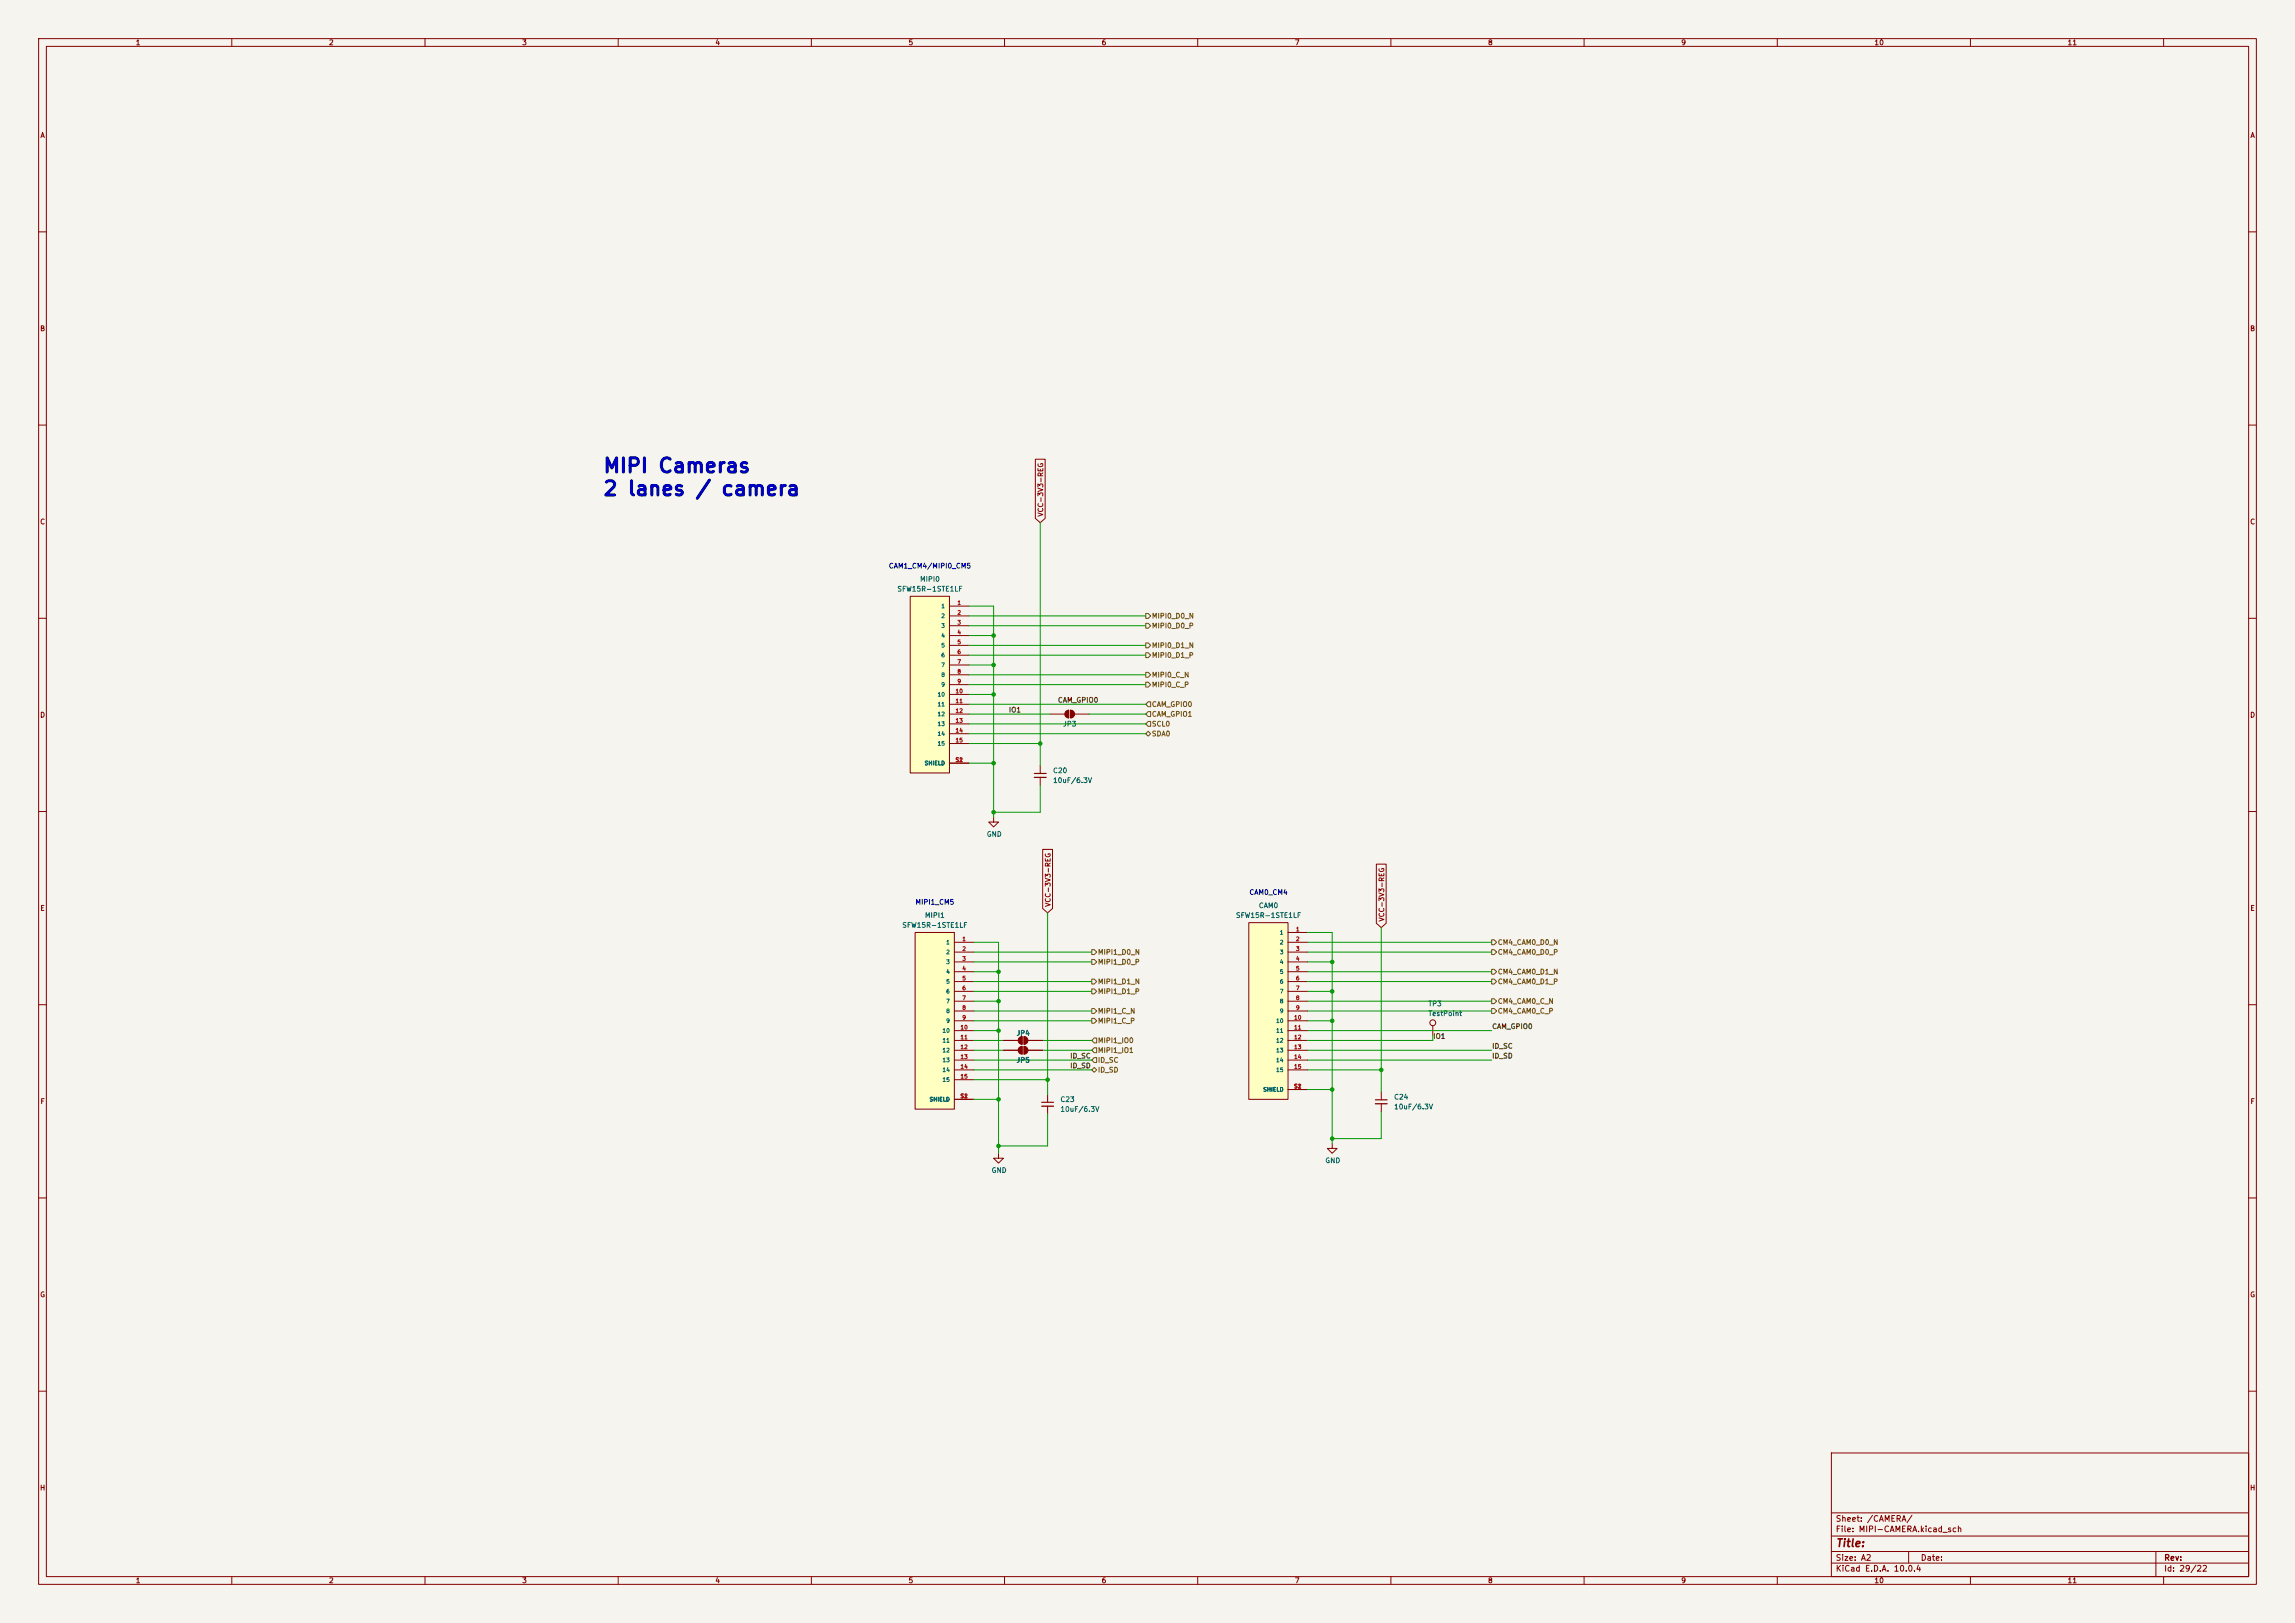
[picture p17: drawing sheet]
<svg xmlns="http://www.w3.org/2000/svg" width="594mm" height="420mm" viewBox="0 0 594 420" stroke-linecap="round" stroke-linejoin="round" font-family="sans-serif">
<defs><g id="words">
<g font-size="3.7" fill="#0000c2">
<text x="155.9" y="123.3">MIPI Cameras</text>
<text x="155.9" y="129.2">2 lanes / camera</text>
</g>
<text font-size="2" fill="#840000" x="475" y="400.8">Title:</text>
<g font-size="1.5" fill="#840000">
<text x="475" y="394.1">Sheet: /CAMERA/</text>
<text x="475" y="396.8">File: MIPI-CAMERA.kicad_sch</text>
<text x="475" y="407">KiCad E.D.A. 10.0.4</text>
<text x="475" y="404.2">Size: A2</text>
<text x="497" y="404.2">Date:</text>
<text x="560" y="404.2">Rev:</text>
<text x="560" y="407">Id: 29/22</text>
</g>
<g font-size="1.3" fill="#840000">
<text x="35" y="12">1</text>
<text x="85" y="12">2</text>
<text x="135" y="12">3</text>
<text x="185" y="12">4</text>
<text x="235" y="12">5</text>
<text x="285" y="12">6</text>
<text x="335" y="12">7</text>
<text x="385" y="12">8</text>
<text x="435" y="12">9</text>
<text x="485" y="12">10</text>
<text x="535" y="12">11</text>
<text x="10.3" y="36">A</text>
<text x="582.3" y="36">A</text>
<text x="10.3" y="86">B</text>
<text x="582.3" y="86">B</text>
<text x="10.3" y="136">C</text>
<text x="270.3" y="133.8" transform="rotate(-90 270.3 133.8)">VCC-3V3-REG</text>
<text x="582.3" y="136">C</text>
<text x="10.3" y="186">D</text>
<text x="582.3" y="186">D</text>
<text x="10.3" y="236">E</text>
<text x="272.2" y="234.8" transform="rotate(-90 272.2 234.8)">VCC-3V3-REG</text>
<text x="358.6" y="238.6" transform="rotate(-90 358.6 238.6)">VCC-3V3-REG</text>
<text x="582.3" y="236">E</text>
<text x="10.3" y="286">F</text>
<text x="582.3" y="286">F</text>
<text x="10.3" y="336">G</text>
<text x="582.3" y="336">G</text>
<text x="10.2" y="386">H</text>
<text x="582.2" y="386">H</text>
<text x="35" y="410">1</text>
<text x="85" y="410">2</text>
<text x="135" y="410">3</text>
<text x="185" y="410">4</text>
<text x="235" y="410">5</text>
<text x="285" y="410">6</text>
<text x="335" y="410">7</text>
<text x="385" y="410">8</text>
<text x="435" y="410">9</text>
<text x="485" y="410">10</text>
<text x="535" y="410">11</text>
</g>
<g font-size="1.3" fill="#0000c2">
<text x="229.9" y="147.4">CAM1_CM4/MIPI0_CM5</text>
<text x="323.2" y="231.9">CAM0_CM4</text>
<text x="236.8" y="234.4">MIPI1_CM5</text>
</g>
<g font-size="1.3" fill="#006464">
<text x="232.1" y="153.4">SFW15R-1STE1LF</text>
<text x="238" y="150.8">MIPI0</text>
<text x="275" y="188.3">JP3</text>
<text x="272.4" y="202.9">10uF/6.3V</text>
<text x="272.4" y="200.4">C20</text>
<text x="255.3" y="216.8">GND</text>
<text x="239.3" y="237.8">MIPI1</text>
<text x="319.8" y="237.8">SFW15R-1STE1LF</text>
<text x="325.7" y="235.3">CAM0</text>
<text x="233.4" y="240.4">SFW15R-1STE1LF</text>
<text x="369.6" y="260.7">TP3</text>
<text x="369.6" y="263.2">TestPoint</text>
<text x="263" y="268.3">JP4</text>
<text x="263" y="275.3">JP5</text>
<text x="274.3" y="288">10uF/6.3V</text>
<text x="274.3" y="285.5">C23</text>
<text x="360.7" y="287.4">10uF/6.3V</text>
<text x="360.7" y="284.8">C24</text>
<text x="256.5" y="303.8">GND</text>
<text x="342.9" y="301.3">GND</text>
</g>
<g font-size="1.3" fill="#725600">
<text x="298" y="160.4">MIPI0_D0_N</text>
<text x="298" y="168">MIPI0_D1_N</text>
<text x="298" y="162.9">MIPI0_D0_P</text>
<text x="298" y="170.5">MIPI0_D1_P</text>
<text x="298" y="175.6">MIPI0_C_N</text>
<text x="298" y="178.1">MIPI0_C_P</text>
<text x="298" y="183.2">CAM_GPIO0</text>
<text x="298" y="185.8">CAM_GPIO1</text>
<text x="298" y="188.3">SCL0</text>
<text x="298" y="190.8">SDA0</text>
<text x="387.5" y="244.8">CM4_CAM0_D0_N</text>
<text x="284" y="247.4">MIPI1_D0_N</text>
<text x="284" y="249.9">MIPI1_D0_P</text>
<text x="387.5" y="247.4">CM4_CAM0_D0_P</text>
<text x="284" y="255">MIPI1_D1_N</text>
<text x="284" y="257.5">MIPI1_D1_P</text>
<text x="387.5" y="252.4">CM4_CAM0_D1_N</text>
<text x="387.5" y="255">CM4_CAM0_D1_P</text>
<text x="284" y="262.6">MIPI1_C_N</text>
<text x="387.5" y="262.6">CM4_CAM0_C_P</text>
<text x="387.5" y="260.1">CM4_CAM0_C_N</text>
<text x="284" y="265.1">MIPI1_C_P</text>
<text x="284" y="275.3">ID_SC</text>
<text x="284" y="272.8">MIPI1_IO1</text>
<text x="284" y="270.2">MIPI1_IO0</text>
<text x="284" y="277.8">ID_SD</text>
</g>
<g font-size="1.3" fill="#0f0f0f">
<text x="261" y="184.7">IO1</text>
<text x="273.7" y="182.1">CAM_GPIO0</text>
<text x="370.8" y="269.1">IO1</text>
<text x="386.1" y="266.6">CAM_GPIO0</text>
<text x="276.9" y="274.2">ID_SC</text>
<text x="386.1" y="271.7">ID_SC</text>
<text x="386.1" y="274.2">ID_SD</text>
<text x="276.9" y="276.7">ID_SD</text>
</g>
<g font-size="1" fill="#006464">
<text x="243.5" y="157.6">1</text>
<text x="243.5" y="160.2">2</text>
<text x="243.5" y="162.7">3</text>
<text x="243.5" y="165.2">4</text>
<text x="243.5" y="167.8">5</text>
<text x="243.5" y="170.3">6</text>
<text x="243.5" y="172.9">7</text>
<text x="243.5" y="175.4">8</text>
<text x="243.5" y="177.9">9</text>
<text x="242.5" y="180.5">10</text>
<text x="242.5" y="183">11</text>
<text x="242.5" y="185.6">12</text>
<text x="242.5" y="188.1">13</text>
<text x="242.5" y="190.6">14</text>
<text x="242.5" y="193.2">15</text>
<text x="239.2" y="198.3">SHIELD</text>
<text x="244.8" y="244.6">1</text>
<text x="331.1" y="242.1">1</text>
<text x="331.1" y="244.6">2</text>
<text x="244.8" y="247.2">2</text>
<text x="244.8" y="249.7">3</text>
<text x="331.1" y="247.2">3</text>
<text x="331.1" y="249.7">4</text>
<text x="244.8" y="252.2">4</text>
<text x="244.8" y="254.8">5</text>
<text x="244.8" y="257.3">6</text>
<text x="331.1" y="252.2">5</text>
<text x="331.1" y="254.8">6</text>
<text x="331.1" y="257.3">7</text>
<text x="244.8" y="259.9">7</text>
<text x="244.8" y="262.4">8</text>
<text x="331.1" y="259.9">8</text>
<text x="331.1" y="262.4">9</text>
<text x="243.8" y="267.5">10</text>
<text x="244.8" y="264.9">9</text>
<text x="330.2" y="264.9">10</text>
<text x="330.2" y="267.5">11</text>
<text x="243.8" y="270">11</text>
<text x="243.8" y="272.6">12</text>
<text x="243.8" y="275.1">13</text>
<text x="330.2" y="270">12</text>
<text x="330.2" y="272.6">13</text>
<text x="330.2" y="275.1">14</text>
<text x="243.8" y="277.6">14</text>
<text x="243.8" y="280.2">15</text>
<text x="330.2" y="277.6">15</text>
<text x="240.5" y="285.3">SHIELD</text>
<text x="326.8" y="282.7">SHIELD</text>
</g>
<g font-size="1" fill="#a90000">
<text x="247.7" y="156.8">1</text>
<text x="247.7" y="159.3">2</text>
<text x="247.7" y="161.9">3</text>
<text x="247.7" y="164.4">4</text>
<text x="247.7" y="166.9">5</text>
<text x="247.7" y="169.5">6</text>
<text x="247.7" y="172">7</text>
<text x="247.2" y="179.6">10</text>
<text x="247.7" y="174.6">8</text>
<text x="247.7" y="177.1">9</text>
<text x="247.2" y="182.2">11</text>
<text x="247.2" y="184.7">12</text>
<text x="247.2" y="187.3">13</text>
<text x="247.2" y="189.8">14</text>
<text x="247.2" y="192.3">15</text>
<text x="247.2" y="197.4">S1</text>
<text x="248.2" y="197.4">2</text>
<text x="248.9" y="243.8">1</text>
<text x="335.3" y="241.2">1</text>
<text x="335.3" y="243.8">2</text>
<text x="248.9" y="246.3">2</text>
<text x="248.9" y="248.8">3</text>
<text x="248.9" y="251.4">4</text>
<text x="335.3" y="246.3">3</text>
<text x="335.3" y="248.8">4</text>
<text x="335.3" y="251.4">5</text>
<text x="248.9" y="253.9">5</text>
<text x="248.9" y="256.5">6</text>
<text x="335.3" y="253.9">6</text>
<text x="335.3" y="256.5">7</text>
<text x="248.9" y="259">7</text>
<text x="248.9" y="261.5">8</text>
<text x="335.3" y="259">8</text>
<text x="335.3" y="261.5">9</text>
<text x="248.5" y="266.6">10</text>
<text x="248.5" y="269.2">11</text>
<text x="248.9" y="264.1">9</text>
<text x="334.8" y="264.1">10</text>
<text x="334.8" y="266.6">11</text>
<text x="334.8" y="269.2">12</text>
<text x="248.5" y="271.7">12</text>
<text x="248.5" y="274.2">13</text>
<text x="334.8" y="271.7">13</text>
<text x="334.8" y="274.2">14</text>
<text x="248.5" y="276.8">14</text>
<text x="248.5" y="279.3">15</text>
<text x="334.8" y="276.8">15</text>
<text x="334.8" y="281.9">S1</text>
<text x="335.8" y="281.9">2</text>
<text x="248.5" y="284.4">S1</text>
<text x="249.4" y="284.4">2</text>
</g>
</g></defs>
<path d="M0 0h594v420h-594z" fill="#f5f4ef" stroke="#f5f4ef" stroke-width=".26"/>
<g fill="none" stroke="#840000" stroke-width=".26">
<path d="M10 10h574v400h-574zM12 12h570v396h-570zM60 10v2M110 10v2M160 10v2M210 10v2M260 10v2M310 10v2M360 10v2M410 10v2M460 10v2M510 10v2"/>
<path d="M560 10v2M10 60h2M582 60h2M10 110h2M582 110h2M10 160h2M582 160h2M10 210h2M582 210h2M10 260h2M582 260h2M344.8 295.9v1.3h1.3l-1.3 1.3-1.3-1.3h1.3"/>
<path d="M10 310h2M582 310h2M10 360h2M474 376h108v32h-108zM582 360h2M474 397.5h108M474 391.5h108M60 408v2M110 408v2M160 408v2M210 408v2M260 408v2"/>
<path d="M310 408v2M360 408v2M410 408v2M460 408v2M474 404.5h108M474 401.5h108M494 401.5v3M510 408v2M558 401.5v6.5M560 408v2"/>
</g>
<path d="M236.9 241.3h10.1v45.7h-10.1z" fill="#ffffc2"/>
<g fill="none" stroke="#840000" stroke-width=".26">
<path d="M236.9 241.3h10.1v45.7h-10.1zM247 243.8h5.1M247 246.4h5.1M247 248.9h5.1M247 251.5h5.1M247 254h5.1M247 256.5h5.1M247 259.1h5.1M247 261.6h5.1M247 264.2h5.1M247 266.7h5.1M247 269.2h5.1"/>
<path d="M247 271.8h5.1M247 274.3h5.1M247 276.9h5.1M247 279.4h5.1M247 284.5h5.1"/>
</g>
<path d="M323.2 238.8h10.2v45.7h-10.2z" fill="#ffffc2"/>
<g fill="none" stroke="#840000" stroke-width=".26">
<path d="M271.8 184.8h3.8M276.6 183.8v2M277.1 183.8v2M278.1 184.8h3.8M257.2 211.5v1.2h1.2l-1.2 1.3-1.3-1.3h1.3M323.2 238.8h10.2v45.7h-10.2zM333.4 241.3h5.1M333.4 243.8h5.1M333.4 246.4h5.1M333.4 248.9h5.1M333.4 251.5h5.1M333.4 254h5.1"/>
<path d="M333.4 256.5h5.1M333.4 259.1h5.1M259.7 269.2h3.8M259.7 271.8h3.8M264.5 268.2v2.1M264.5 270.8v2M265 268.2v2.1M265 270.8v2M266.1 269.2h3.8M266.1 271.8h3.8M333.4 261.6h5.1M333.4 264.2h5.1"/>
<path d="M333.4 266.7h5.1M333.4 269.2h5.1M333.4 271.8h5.1M333.4 274.3h5.1M333.4 276.9h5.1M258.4 298.5v1.2h1.3l-1.3 1.3-1.2-1.3h1.2M271.1 283.2v2M271.1 286.3v2M333.4 281.9h5.1M357.5 282.6v2M357.5 285.6v2.1"/>
</g>
<path d="M269.6 285.2h3.1M356 284.6h3" fill="none" stroke="#840000" stroke-width=".3"/>
<path d="M269.6 286.3h3.1M356 285.6h3" fill="none" stroke="#840000" stroke-width=".33"/>
<g fill="#840000" stroke="#840000" stroke-width=".26">
<path d="M263.8 271.1l.7-.3v2a1.02 1.02 0 0 1-.9-.6 1.02 1.02 0 0 1 .2-1.1z"/>
<path d="M265 270.8a1.02 1.02 0 0 1 1.1 1 1.02 1.02 0 0 1-1.1 1z"/>
<path d="M275.9 184.1l.7-.3v2a1.01 1.01 0 0 1-.9-.6 1.01 1.01 0 0 1 .2-1.1z"/>
<path d="M277.1 183.8a1.01 1.01 0 0 1 1 1 1.01 1.01 0 0 1-1 1z"/>
<path d="M263.8 268.5l.7-.3v2.1a1.02 1.02 0 0 1-.9-.7 1.02 1.02 0 0 1 .2-1.1z"/>
<path d="M265 268.2a1.02 1.02 0 0 1 1.1 1 1.02 1.02 0 0 1-1.1 1.1z"/>
</g>
<path d="M235.6 154.3h10.1v45.7h-10.1z" fill="#ffffc2"/>
<g fill="none" stroke="#840000" stroke-width=".26">
<path d="M268 118.8h2.5v15.3l-1.3 1.2-1.2-1.2zM235.6 154.3h10.1v45.7h-10.1zM245.7 156.8h5.1M245.7 159.4h5.1M245.7 161.9h5.1M245.7 164.5h5.1M245.7 167h5.1M245.7 169.5h5.1M245.7 172.1h5.1M245.7 174.6h5.1M245.7 177.2h5.1M245.7 179.7h5.1"/>
<path d="M245.7 182.2h5.1M245.7 184.8h5.1M245.7 187.3h5.1M245.7 189.9h5.1M245.7 192.4h5.1M245.7 197.5h5.1M269.2 198.1v2.1M269.2 201.2v2M269.9 219.8h2.5v15.3l-1.3 1.1-1.2-1.1zM356.2 223.6h2.6v15.3l-1.3 1.1-1.3-1.1zM259.7 269.2h3.8M259.7 271.8h3.8"/>
<path d="M266.1 269.2h3.8M266.1 271.8h3.8M370.8 265.4v2.6"/>
<circle cx="370.8" cy="264.7" r=".76"/>
</g>
<path d="M267.7 200.2h3.1" fill="none" stroke="#840000" stroke-width=".3"/>
<path d="M267.7 201.2h3.1" fill="none" stroke="#840000" stroke-width=".33"/>
<g fill="none" stroke="#725600" stroke-width=".26">
<path d="M296.5 158.8h.7l.6 .6-.6 .6h-.7zM296.5 166.4h.7l.6 .6-.6 .6h-.7zM296.5 174h.7l.6 .6-.6 .7h-.7zM296.5 161.3h.7l.6 .6-.6 .7h-.7zM296.5 168.9h.7l.6 .6-.6 .7h-.7zM296.5 176.5h.7l.6 .7-.6 .6h-.7zM296.5 189.9l.7-.7 .6 .7-.6 .6zM297.2 181.6h.6v1.3h-.6l-.7-.7zM297.2 184.2h.6v1.2h-.6l-.7-.6zM297.2 186.7h.6v1.3h-.6l-.7-.7zM282.6 253.4h.6l.6 .6-.6 .6h-.6zM282.6 245.7h.6l.6 .7-.6 .6h-.6z"/>
<path d="M282.6 255.9h.6l.6 .6-.6 .7h-.6zM282.6 248.3h.6l.6 .6-.6 .7h-.6zM386.1 250.8h.6l.6 .7-.6 .6h-.6zM386.1 245.7h.6l.6 .7-.6 .6h-.6zM386.1 258.4h.6l.6 .7-.6 .6h-.6zM386.1 243.2h.6l.6 .6-.6 .7h-.6zM386.1 253.4h.6l.6 .6-.6 .6h-.6zM282.6 269.2l.6-.6h.6v1.3h-.6zM282.6 276.9l.6-.7 .6 .7-.6 .6zM282.6 261h.6l.6 .6-.6 .7h-.6zM282.6 263.5h.6l.6 .7-.6 .6h-.6zM283.2 273.7h.6v1.3h-.6l-.6-.7z"/>
<path d="M283.2 271.1h.6v1.3h-.6l-.6-.6zM386.1 261h.6l.6 .6-.6 .7h-.6z"/>
</g>
<g fill="none" stroke="#009600" stroke-width=".26">
<path d="M269.2 135.3v62.8M250.8 156.8h6.4v54.7M250.8 159.4h45.7M250.8 172.1h6.4M250.8 179.7h6.4M250.8 167h45.7M250.8 169.5h45.7M250.8 177.2h45.7M250.8 174.6h45.7M250.8 161.9h45.7M250.8 164.5h6.4M250.8 184.8h21"/>
<path d="M250.8 192.4h18.4M250.8 187.3h45.7M250.8 189.9h45.7M250.8 182.2h45.7M250.8 197.5h6.4M281.9 184.8h14.6M269.2 203.2v7h-12M271.1 236.2v47M252.1 256.5h30.5M252.1 243.8h6.3v54.7M252.1 246.4h30.5M252.1 248.9h30.5"/>
<path d="M252.1 254h30.5M252.1 251.5h6.3M252.1 259.1h6.3M338.5 241.3h6.3v54.6M338.5 256.5h6.3M338.5 246.4h47.6M338.5 248.9h6.3M338.5 254h47.6M338.5 251.5h47.6M338.5 259.1h47.6M338.5 243.8h47.6M357.5 240v42.6"/>
<path d="M252.1 261.6h30.5M252.1 266.7h6.3M252.1 264.2h30.5M252.1 274.3h30.5M252.1 269.2h7.6M252.1 276.9h30.5M252.1 271.8h7.6M252.1 279.4h19M269.9 269.2h12.7M269.9 271.8h12.7M338.5 261.6h47.6M338.5 266.7h47.6"/>
<path d="M338.5 264.2h6.3M338.5 274.3h47.6M338.5 276.9h19M338.5 271.8h47.6M370.8 268v1.2h-32.3M252.1 284.5h6.3M271.1 288.3v8.2h-12.7M338.5 281.9h6.3M357.5 287.7v6.9h-12.7"/>
</g>
<g fill="#009600" stroke="#009600" stroke-width=".26">
<circle cx="257.2" cy="164.5" r=".46"/>
<circle cx="257.2" cy="172.1" r=".46"/>
<circle cx="257.2" cy="179.7" r=".46"/>
<circle cx="257.2" cy="197.5" r=".46"/>
<circle cx="344.8" cy="248.9" r=".46"/>
<circle cx="357.5" cy="276.9" r=".46"/>
<circle cx="344.8" cy="281.9" r=".46"/>
<circle cx="344.8" cy="264.2" r=".46"/>
<circle cx="344.8" cy="294.6" r=".46"/>
<circle cx="344.8" cy="256.5" r=".46"/>
<circle cx="258.4" cy="284.5" r=".46"/>
<circle cx="258.4" cy="296.5" r=".46"/>
<circle cx="271.1" cy="279.4" r=".46"/>
<circle cx="257.2" cy="210.2" r=".46"/>
<circle cx="269.2" cy="192.4" r=".46"/>
<circle cx="258.4" cy="266.7" r=".46"/>
<circle cx="258.4" cy="251.5" r=".46"/>
<circle cx="258.4" cy="259.1" r=".46"/>
</g>
<use href="#words"/>
</svg>
